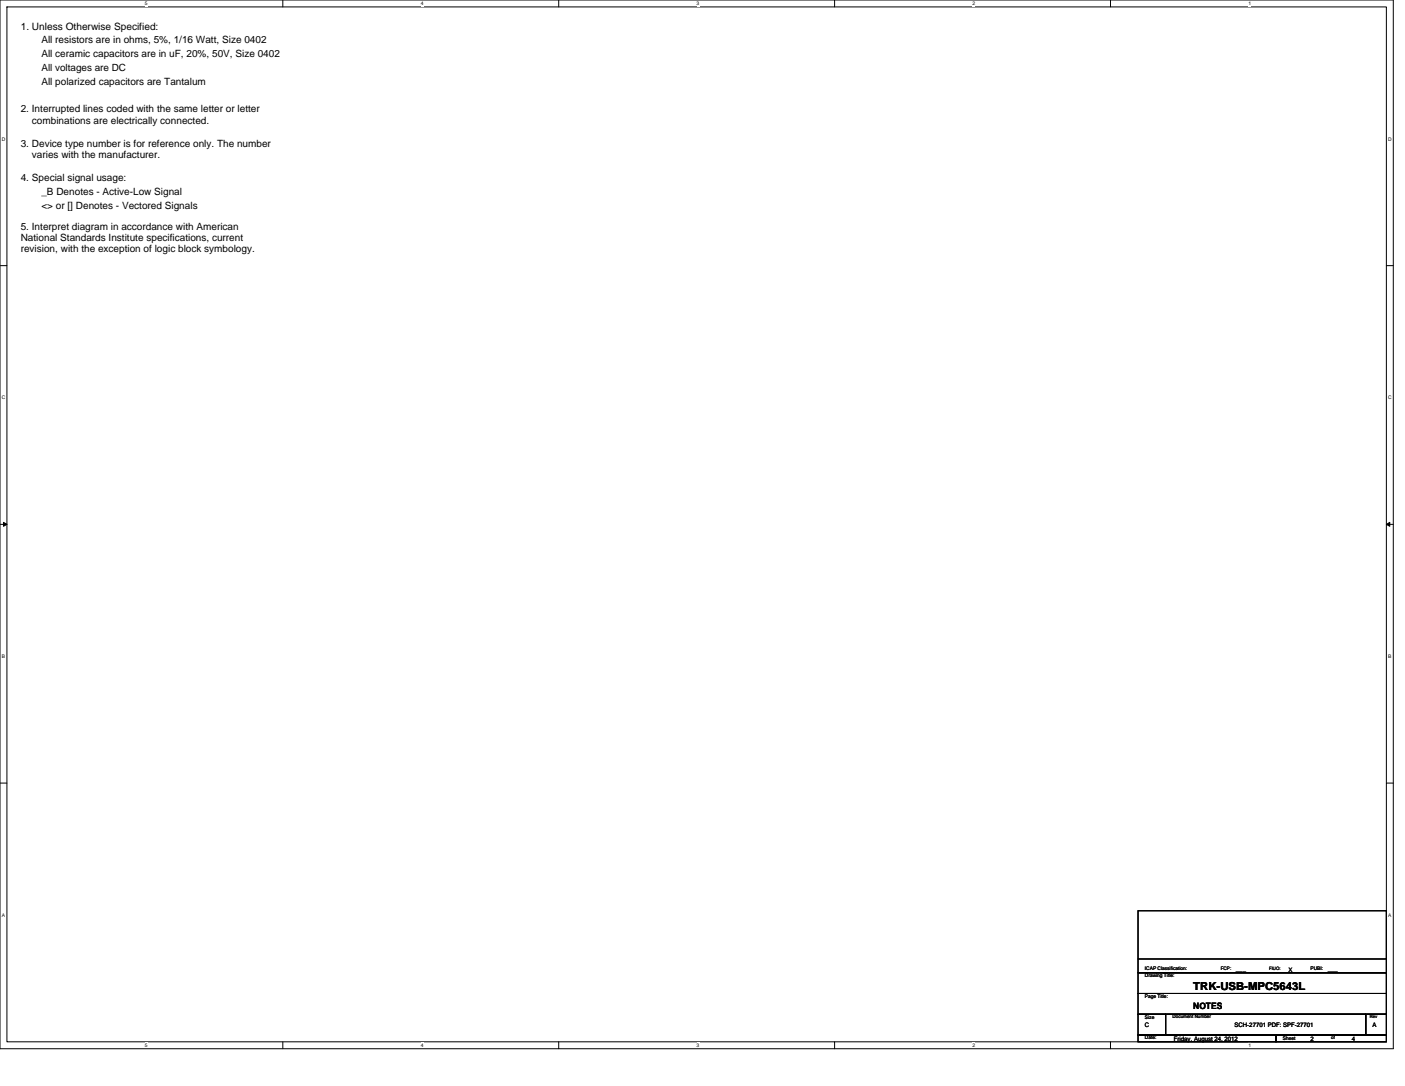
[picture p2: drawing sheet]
<svg xmlns="http://www.w3.org/2000/svg" width="279mm" height="216mm" viewBox="0 0 279 216" stroke-linecap="round" stroke-linejoin="round" font-family="sans-serif">
<defs><g id="words">
<text font-size="2.2" x="237.3" y="196.8">TRK-USB-MPC5643L</text>
<g font-size="2">
<text x="4.1" y="5.9">1. Unless Otherwise Specified:</text>
<text x="8.2" y="8.6">All resistors are in ohms, 5%, 1/16 Watt, Size 0402</text>
<text x="8.2" y="11.4">All ceramic capacitors are in uF, 20%, 50V, Size 0402</text>
<text x="8.2" y="14.1">All voltages are DC</text>
<text x="8.2" y="16.9">All polarized capacitors are Tantalum</text>
<text x="4.1" y="22.4">2. Interrupted lines coded with the same letter or letter</text>
<text x="4.1" y="29.2">3. Device type number is for reference only. The number</text>
<text x="6.3" y="24.6">combinations are electrically connected.</text>
<text x="6.3" y="31.5">varies with the manufacturer.</text>
<text x="4.1" y="36.1">4. Special signal usage:</text>
<text x="8.2" y="38.8">_B Denotes - Active-Low Signal</text>
<text x="8.2" y="41.6">&lt;&gt; or [] Denotes - Vectored Signals</text>
<text x="4.1" y="45.7">5. Interpret diagram in accordance with American</text>
<text x="4.1" y="47.9">National Standards Institute specifications, current</text>
<text x="4.1" y="50.2">revision, with the exception of logic block symbology.</text>
</g>
<text font-size="1.8" x="237.3" y="200.5">NOTES</text>
<g font-size="1.2">
<text x="245.8" y="193">___</text>
<text x="256.2" y="193.1">X</text>
<text x="264" y="193">___</text>
<text x="227.7" y="204.1">C</text>
<text x="233.4" y="206.9">Friday, August 24, 2012</text>
<text x="245.5" y="204.1">SCH-27701 PDF: SPF-27701</text>
<text x="260.6" y="206.9">2</text>
<text x="268.8" y="206.9">4</text>
<text x="272.9" y="204.1">A</text>
</g>
<g font-size="1">
<text x="28.8" y="1">5</text>
<text x="83.7" y="1">4</text>
<text x="138.5" y="1">3</text>
<text x="193.4" y="1">2</text>
<text x="248.3" y="1">1</text>
<text x=".4" y="28">D</text>
<text x="276.1" y="28">D</text>
<text x=".4" y="79.4">C</text>
<text x="276.1" y="79.4">C</text>
<text x=".4" y="130.9">B</text>
<text x="276.1" y="130.9">B</text>
<text x=".4" y="182.3">A</text>
<text x="276.1" y="182.3">A</text>
<text x="227.7" y="194.3">Drawing Title:</text>
<text x="227.7" y="192.9">ICAP Classification:</text>
<text x="242.8" y="192.9">FCP:</text>
<text x="260.6" y="192.9">PUBI:</text>
<text x="227.7" y="202.5">Size</text>
<text x="227.7" y="198.5">Page Title:</text>
<text x="233.2" y="202.5">Document Number</text>
<text x="28.8" y="208.2">5</text>
<text x="83.7" y="208.2">4</text>
<text x="138.5" y="208.2">3</text>
<text x="193.4" y="208.2">2</text>
<text x="227.7" y="206.7">Date:</text>
<text x="248.3" y="208.2">1</text>
<text x="255.1" y="206.7">Sheet</text>
</g>
<g font-size=".9">
<text x="252.4" y="192.8">FIUO:</text>
<text x="272.4" y="202.4">Rev</text>
<text x="264.7" y="206.6">of</text>
</g>
</g></defs>
<path d="M0 0h277.1v208.5h-277.1zM1.4 1.4h274.3v205.7h-274.3z" fill="none" stroke="#000" stroke-width=".2"/>
<g fill="#fff">
<path d="M28.8 .1h.6v1.1h-.6z"/>
<path d="M28.8 207.3h.6v1.1h-.6z"/>
</g>
<path d="M56.2 0v1.4M56.2 207.1v1.4" fill="none" stroke="#000" stroke-width=".2"/>
<g fill="#fff">
<path d="M83.7 .1h.5v1.1h-.5z"/>
<path d="M83.7 207.3h.5v1.1h-.5z"/>
</g>
<path d="M111.1 0v1.4M111.1 207.1v1.4" fill="none" stroke="#000" stroke-width=".2"/>
<g fill="#fff">
<path d="M138.5 .1h.6v1.1h-.6z"/>
<path d="M138.5 207.3h.6v1.1h-.6z"/>
</g>
<path d="M166 0v1.4M166 207.1v1.4" fill="none" stroke="#000" stroke-width=".2"/>
<g fill="#fff">
<path d="M193.4 .1h.6v1.1h-.6z"/>
<path d="M193.4 207.3h.6v1.1h-.6z"/>
</g>
<path d="M220.8 0v1.4M220.8 207.1v1.4" fill="none" stroke="#000" stroke-width=".2"/>
<g fill="#fff">
<path d="M248.3 .1h.5v1.1h-.5z"/>
<path d="M248.3 207.3h.5v1.1h-.5z"/>
<path d="M.4 27.1h.7v1.1h-.7z"/>
<path d="M276.1 27.1h.7v1.1h-.7z"/>
<path d="M.4 78.5h.7v1.1h-.7z"/>
<path d="M276.1 78.5h.7v1.1h-.7z"/>
</g>
<path d="M0 52.8h1.4M275.7 52.8h1.4" fill="none" stroke="#000" stroke-width=".2"/>
<g fill="#fff">
<path d="M.4 130h.6v1.1h-.6z"/>
<path d="M276.1 130h.6v1.1h-.6z"/>
</g>
<path d="M0 104.2h1.4M275.7 104.2h1.4" fill="none" stroke="#000" stroke-width=".2"/>
<path d="M.7 103.8l.7 .4-.7 .4zM275.7 104.2l.7-.4v.8z" fill="#000" stroke="#000" stroke-width=".2"/>
<g fill="#fff">
<path d="M.4 181.4h.6v1.1h-.6z"/>
<path d="M276.1 181.4h.6v1.1h-.6z"/>
</g>
<path d="M0 155.7h1.4M275.7 155.7h1.4M226.3 193.4h49.4v4.1h-49.4zM226.3 197.5h49.4v4.1h-49.4zM226.3 181.1h49.4v12.3h-49.4zM226.3 190.6h49.4M226.3 201.6h5.5v4.1h-5.5zM226.3 205.7h27.4v1.4h-27.4zM231.8 201.6h39.8v4.1h-39.8zM253.7 205.7h22v1.4h-22zM271.6 201.6h4.1v4.1h-4.1z" fill="none" stroke="#000" stroke-width=".2"/>
<use href="#words"/>
</svg>
